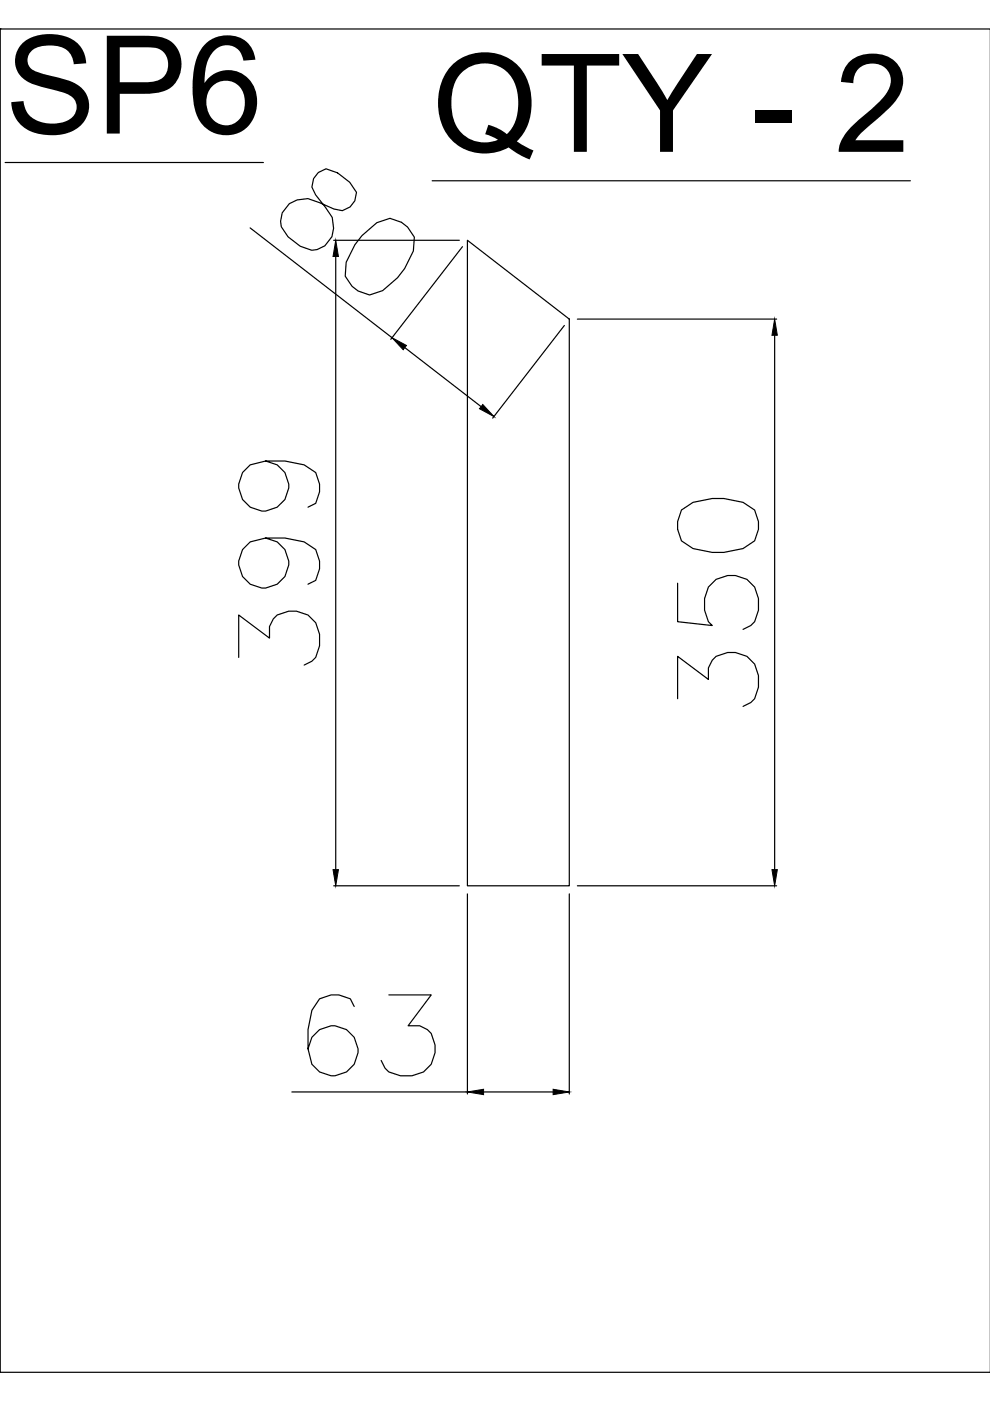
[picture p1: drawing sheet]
<svg xmlns="http://www.w3.org/2000/svg" width="210mm" height="297mm" viewBox="0 0 210 297" stroke-linecap="round" stroke-linejoin="round" font-family="sans-serif">
<defs><g id="words">
<g font-size="29">
<text x="1.1" y="28.3">SP6</text>
<text x="91.6" y="32.2">QTY - 2</text>
</g>
</g></defs>
<!-- layer: 0 -->
<g fill="none" stroke="#000" stroke-width=".25">
<path d="M0 6.1h.1M0 6.1v284.9h210M0 6.1v284.9M0 6.1h210M1.1 34.5h54.7M67.5 36.6l-1 1.3-.4 1.8 .8 1.6 2.1 2.7a5.5 5.5 0 0 1-.1 8.1l-1.7 .8-1.1 .2-2.5-.9-2.5-2-1.5-2.1-.1-1.2a5 5 0 0 1 5.8-4.8l2.4 .9 3.1 1.3 1.8 .4 1.6-.8 1-1.3 .4-1.8-1.5-2.2-2.5-2-2.5-.8zM91.6 38.3h101.4M53 48.3l30.1 23.3M70.7 50.9h26.7M71.2 54.4v130M76.8 49.9l3.1-2.7 2.8-.9 2.4 .8 1.3 1 1.5 2.2-.3 2.9-1.8 3.7-1.5 2-3.2 2.7-2.7 .9-2.5-.8-1.3-1-1.4-2.1 .2-3 1.8-3.7zM98.1 52.3l-15.2 19.6"/>
<path d="M99.1 50.9l21.6 16.8v120.1h-21.6zM85.8 73.7l16.2 12.5M119.7 69l-15.2 19.7M122.4 67.7h42.3M164.2 71.1v113.3M56.3 97.7l2.5 .9 1.6 1.6 .8 2.4a5.3 5.3 0 0 1-5.7 5.8l-2.4-.9-1.7-1.6-.8-2.4v-.9l.8-2.4 1.7-1.6 3.2-.9h4.1l4.1 .9 2.4 1.6 .9 2.4v1.7l-.9 2.4-1.6 .8M56.3 114.1a5.3 5.3 0 0 1 4.9 5.7l-.8 2.4-1.6 1.7-2.5 .8h-.8l-2.4-.8-1.7-1.7-.8-2.4v-.8l.8-2.5 1.7-1.6 3.2-.8h4.1l4.1 .8 2.4 1.6 .9 2.5v1.6l-.9 2.4-1.6 .9M144.5 108.1l2.4-1.6 4.1-.8h2.5l4 .8 2.5 1.6 .8 2.5v1.6l-.8 2.5-2.5 1.6-4 .8h-2.5l-4.1-.8-2.4-1.6-.8-2.5v-1.6zM50.6 139.4v-9l6.5 4.9v-2.5l.9-1.6 .8-.8a6.2 6.2 0 0 1 8.1 1.6l.9 2.5v2.4l-.9 2.5-.8 .8-1.6 .8M143.7 123.7v8.1l7.3 .8-.8-.8-.8-2.4v-2.5a5.5 5.5 0 0 1 6.5-4.9l2.5 .8 1.6 1.7 .8 2.4v2.5l-.8 2.4-.8 .8-1.7 .8M143.7 148.1v-8.9l6.5 4.9v-2.5l.8-1.6 .8-.8a6.2 6.2 0 0 1 8.2 1.6l.8 2.4v2.5l-.8 2.4-.8 .9-1.7 .8M70.7 187.8h26.7"/>
<path d="M99.1 189.5v42.5M120.7 189.5v42.5M122.4 187.8h42.3M75.1 213.4l-.8-1.6-2.5-.9h-1.6l-2.4 .9-1.7 2.4-.8 4.1v4.1l.8 3.2a5.3 5.3 0 0 0 9 0l.8-2.4a5.3 5.3 0 0 0-4.9-5.7 5.3 5.3 0 0 0-5.7 4.9M82.4 210.9h9l-4.9 6.6h2.5l1.6 .8 .8 .8a6.2 6.2 0 0 1-1.6 8.2l-2.5 .8h-2.4l-2.5-.8-.8-.8-.8-1.7M61.9 231.5h37.2M102.5 231.5h14.8"/>
</g>
<path d="M71.2 50.9l.6 3.5h-1.2zM83.1 71.6l3.1 1.6-.7 1zM164.2 67.7l.6 3.4h-1.1zM102.4 85.8l2.3 2.5-3-1.6zM70.6 184.4h1.2l-.6 3.4zM163.7 184.4h1.1l-.6 3.4zM99.1 231.5l3.4-.6v1.2zM117.3 230.9l3.4 .6-3.4 .6z" fill="#000" stroke="#000" stroke-width=".21"/>
<use href="#words"/>
</svg>
